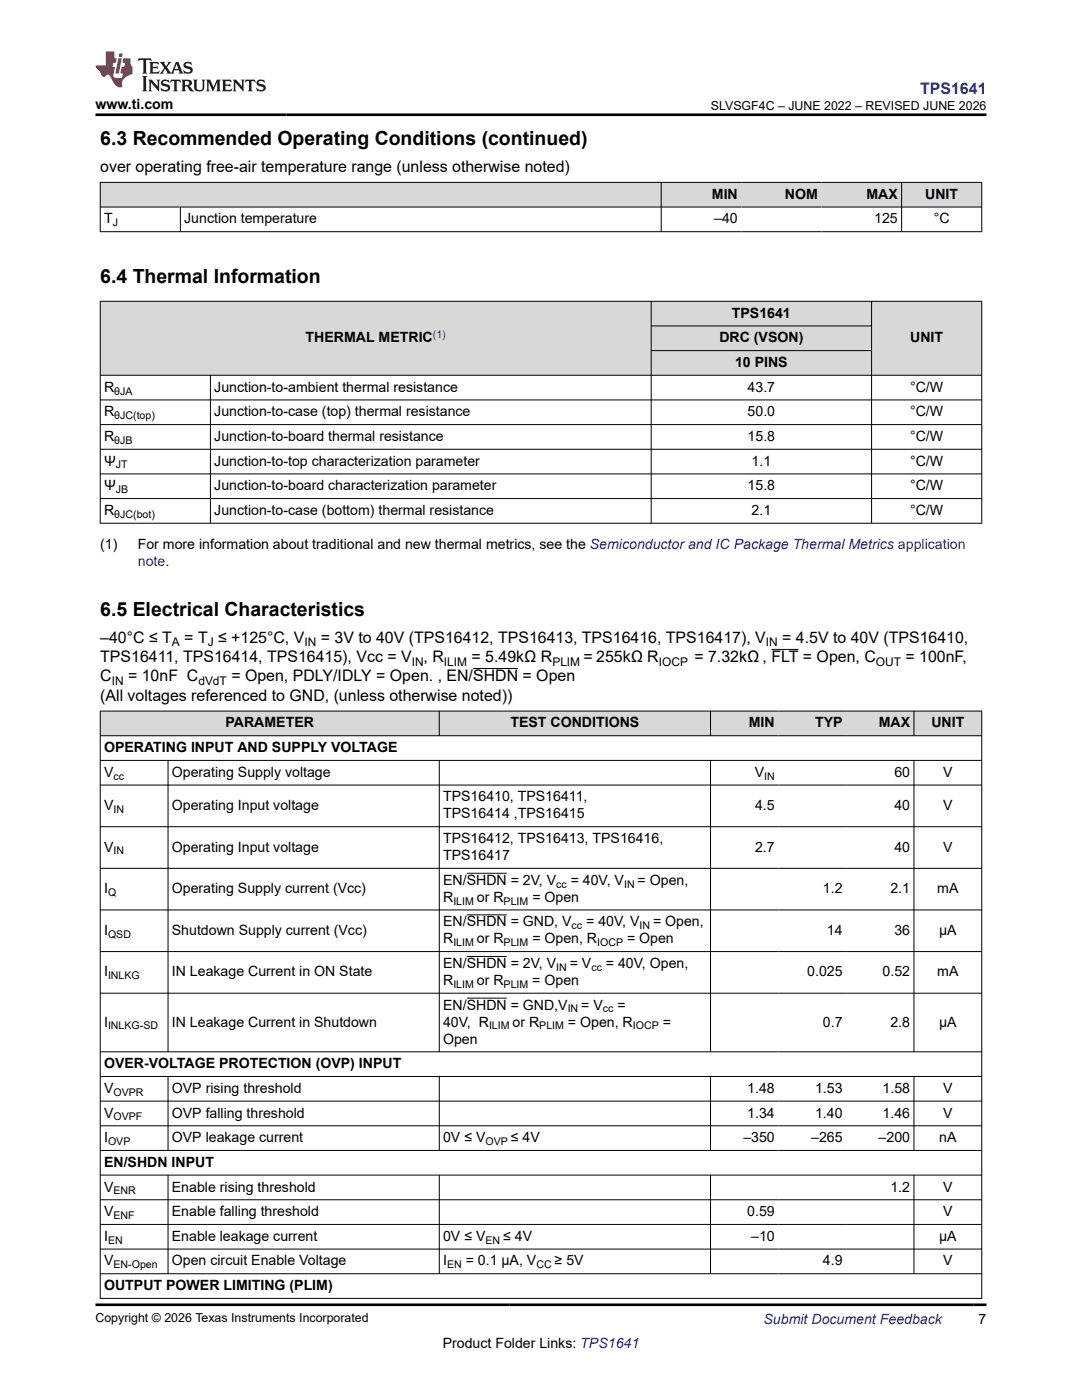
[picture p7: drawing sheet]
<svg xmlns="http://www.w3.org/2000/svg" width="216mm" height="279mm" viewBox="0 0 216 279" stroke-linecap="round" stroke-linejoin="round" font-family="sans-serif">
<defs><g id="words">
<g font-size="3.9">
<text x="20" y="28.8">6.3 Recommended Operating Conditions (continued)</text>
<text x="20" y="56.4">6.4 Thermal Information</text>
<text x="20" y="122.9">6.5 Electrical Characteristics</text>
</g>
<text font-size="3.2" fill="#00f" x="183.6" y="18.7">TPS1641</text>
<g font-size="3.2">
<text x="20" y="34.3">over operating free-air temperature range (unless otherwise noted)</text>
<text x="20" y="128.4">–40°C ≤ T</text>
<text x="36.8" y="128.4">= T ≤ +125°C, V</text>
<text x="64" y="128.4">= 3V to 40V (TPS16412, TPS16413, TPS16416, TPS16417), V</text>
<text x="156.1" y="128.4">= 4.5V to 40V (TPS16410,</text>
<text x="20" y="136">C</text>
<text x="20" y="132.2">TPS16411, TPS16414, TPS16415), Vcc = V</text>
<text x="25.6" y="136">= 10nF C</text>
<text x="46.2" y="136">= Open, PDLY/IDLY = Open. , EN/SHDN = Open</text>
<text x="84.5" y="132.2">, R</text>
<text x="94.1" y="132.2">= 5.49kΩ R</text>
<text x="116.4" y="132.2">= 255kΩ R</text>
<text x="138.6" y="132.2">= 7.32kΩ , FLT = Open, C</text>
<text x="180.7" y="132.2">= 100nF,</text>
<text x="20" y="139.8">(All voltages referenced to GND, (unless otherwise noted))</text>
</g>
<g font-size="2.8">
<text x="19" y="21.8">www.ti.com</text>
<text x="142" y="39.7">MIN</text>
<text x="156.6" y="39.7">NOM</text>
<text x="172.9" y="39.7">MAX</text>
<text x="184.6" y="39.7">UNIT</text>
<text x="20.8" y="44.6">T</text>
<text x="36.8" y="44.6">Junction temperature</text>
<text x="142.5" y="44.6">–40</text>
<text x="174.4" y="44.6">125</text>
<text x="186.3" y="44.6">°C</text>
<text x="146" y="63.4">TPS1641</text>
<text x="61" y="68.3">THERMAL METRIC</text>
<text x="143.5" y="68.3">DRC (VSON)</text>
<text x="181.6" y="68.3">UNIT</text>
<text x="146.7" y="73.2">10 PINS</text>
<text x="20.8" y="78.2">R</text>
<text x="20.8" y="83.1">R</text>
<text x="42.8" y="78.2">Junction-to-ambient thermal resistance</text>
<text x="42.8" y="83.1">Junction-to-case (top) thermal resistance</text>
<text x="149.2" y="78.2">43.7</text>
<text x="149.2" y="83.1">50.0</text>
<text x="181.6" y="78.2">°C/W</text>
<text x="181.6" y="83.1">°C/W</text>
<text x="20.8" y="88">R</text>
<text x="42.8" y="88">Junction-to-board thermal resistance</text>
<text x="149.2" y="88">15.8</text>
<text x="181.6" y="88">°C/W</text>
<text x="20.8" y="92.9">Ψ</text>
<text x="42.8" y="92.9">Junction-to-top characterization parameter</text>
<text x="150" y="92.9">1.1</text>
<text x="181.6" y="92.9">°C/W</text>
<text x="20.8" y="97.9">Ψ</text>
<text x="42.8" y="97.9">Junction-to-board characterization parameter</text>
<text x="149.2" y="97.9">15.8</text>
<text x="181.6" y="97.9">°C/W</text>
<text x="20.8" y="102.8">R</text>
<text x="42.8" y="102.8">Junction-to-case (bottom) thermal resistance</text>
<text x="150" y="102.8">2.1</text>
<text x="181.6" y="102.8">°C/W</text>
<text x="20" y="109.6">(1)</text>
<text x="27.5" y="109.6">For more information about traditional and new thermal metrics, see the Semiconductor and IC Package Thermal Metrics application</text>
<text x="45" y="145.2">PARAMETER</text>
<text x="101.9" y="145.2">TEST CONDITIONS</text>
<text x="149.4" y="145.2">MIN</text>
<text x="162.6" y="145.2">TYP</text>
<text x="175.3" y="145.2">MAX</text>
<text x="185.8" y="145.2">UNIT</text>
<text x="20.8" y="150.1">OPERATING INPUT AND SUPPLY VOLTAGE</text>
<text x="20.8" y="155">V</text>
<text x="34.3" y="155">Operating Supply voltage</text>
<text x="150.6" y="155">V</text>
<text x="178.5" y="155">60</text>
<text x="188.2" y="155">V</text>
<text x="20.8" y="161.6">V</text>
<text x="34.3" y="161.6">Operating Input voltage</text>
<text x="88.4" y="160">TPS16410, TPS16411,</text>
<text x="150.7" y="161.6">4.5</text>
<text x="178.5" y="161.6">40</text>
<text x="188.2" y="161.6">V</text>
<text x="88.4" y="163.3">TPS16414 ,TPS16415</text>
<text x="20.8" y="170">V</text>
<text x="34.3" y="170">Operating Input voltage</text>
<text x="88.4" y="168.3">TPS16412, TPS16413, TPS16416,</text>
<text x="88.4" y="171.6">TPS16417</text>
<text x="150.7" y="170">2.7</text>
<text x="178.5" y="170">40</text>
<text x="188.2" y="170">V</text>
<text x="20.8" y="178.3">I</text>
<text x="34.3" y="178.3">Operating Supply current (Vcc)</text>
<text x="88.4" y="180">R</text>
<text x="88.4" y="176.6">EN/SHDN = 2V, V</text>
<text x="95.2" y="180">or R</text>
<text x="106.2" y="180">= Open</text>
<text x="113.9" y="176.6">= 40V, V</text>
<text x="127.2" y="176.6">= Open,</text>
<text x="164.2" y="178.3">1.2</text>
<text x="177.7" y="178.3">2.1</text>
<text x="187" y="178.3">mA</text>
<text x="88.4" y="184.9">EN/SHDN = GND, V</text>
<text x="117" y="184.9">= 40V, V</text>
<text x="130.3" y="184.9">= Open,</text>
<text x="20.8" y="186.6">I</text>
<text x="34.3" y="186.6">Shutdown Supply current (Vcc)</text>
<text x="88.4" y="188.3">R</text>
<text x="95.2" y="188.3">or R</text>
<text x="106.2" y="188.3">= Open, R</text>
<text x="125.1" y="188.3">= Open</text>
<text x="165" y="186.6">14</text>
<text x="178.5" y="186.6">36</text>
<text x="187.4" y="186.6">µA</text>
<text x="20.8" y="194.9">I</text>
<text x="34.3" y="194.9">IN Leakage Current in ON State</text>
<text x="88.4" y="193.2">EN/SHDN = 2V, V</text>
<text x="88.4" y="196.6">R</text>
<text x="95.2" y="196.6">or R</text>
<text x="106.2" y="196.6">= Open</text>
<text x="113.7" y="193.2">= V</text>
<text x="120.9" y="193.2">= 40V, Open,</text>
<text x="161.1" y="194.9">0.025</text>
<text x="176.1" y="194.9">0.52</text>
<text x="187" y="194.9">mA</text>
<text x="88.4" y="201.5">EN/SHDN = GND,V</text>
<text x="116" y="201.5">= V</text>
<text x="123.2" y="201.5">=</text>
<text x="20.8" y="204.9">I</text>
<text x="34.3" y="204.9">IN Leakage Current in Shutdown</text>
<text x="88.4" y="204.9">40V, R</text>
<text x="88.4" y="208.3">Open</text>
<text x="102.3" y="204.9">or R</text>
<text x="113.3" y="204.9">= Open, R</text>
<text x="132.2" y="204.9">=</text>
<text x="164.2" y="204.9">0.7</text>
<text x="177.7" y="204.9">2.8</text>
<text x="187.4" y="204.9">µA</text>
<text x="20.8" y="213.2">OVER-VOLTAGE PROTECTION (OVP) INPUT</text>
<text x="20.8" y="218.1">V</text>
<text x="34.3" y="218.1">OVP rising threshold</text>
<text x="149.1" y="218.1">1.48</text>
<text x="162.6" y="218.1">1.53</text>
<text x="176.1" y="218.1">1.58</text>
<text x="188.2" y="218.1">V</text>
<text x="20.8" y="223">V</text>
<text x="20.8" y="227.9">I</text>
<text x="34.3" y="223">OVP falling threshold</text>
<text x="34.3" y="227.9">OVP leakage current</text>
<text x="88.4" y="227.9">0V ≤ V</text>
<text x="101.9" y="227.9">≤ 4V</text>
<text x="148.3" y="227.9">–350</text>
<text x="149.1" y="223">1.34</text>
<text x="161.9" y="227.9">–265</text>
<text x="162.6" y="223">1.40</text>
<text x="175.3" y="227.9">–200</text>
<text x="176.1" y="223">1.46</text>
<text x="187.4" y="227.9">nA</text>
<text x="188.2" y="223">V</text>
<text x="20.8" y="232.9">EN/SHDN INPUT</text>
<text x="20.8" y="237.8">V</text>
<text x="34.3" y="237.8">Enable rising threshold</text>
<text x="177.7" y="237.8">1.2</text>
<text x="188.2" y="237.8">V</text>
<text x="20.8" y="242.7">V</text>
<text x="34.3" y="242.7">Enable falling threshold</text>
<text x="149.1" y="242.7">0.59</text>
<text x="188.2" y="242.7">V</text>
<text x="20.8" y="247.6">I</text>
<text x="34.3" y="247.6">Enable leakage current</text>
<text x="88.4" y="247.6">0V ≤ V</text>
<text x="100.4" y="247.6">≤ 4V</text>
<text x="149.9" y="247.6">–10</text>
<text x="187.4" y="247.6">µA</text>
<text x="20.8" y="252.6">V</text>
<text x="20.8" y="257.5">OUTPUT POWER LIMITING (PLIM)</text>
<text x="34.3" y="252.6">Open circuit Enable Voltage</text>
<text x="88.4" y="252.6">I</text>
<text x="92.9" y="252.6">= 0.1 µA, V</text>
<text x="110.7" y="252.6">≥ 5V</text>
<text x="164.2" y="252.6">4.9</text>
<text x="188.2" y="252.6">V</text>
<text x="88.3" y="269">Product Folder Links: TPS1641</text>
<text x="195.3" y="264.2">7</text>
</g>
<g font-size="2.8" fill="#00f">
<text x="27.5" y="113">note.</text>
<text x="152.4" y="264.2">Submit Document Feedback</text>
</g>
<g font-size="2.5">
<text x="141.9" y="21.9">SLVSGF4C – JUNE 2022 – REVISED JUNE 2026</text>
<text x="19" y="263.9">Copyright © 2026 Texas Instruments Incorporated</text>
</g>
<g font-size="2.4">
<text x="34.3" y="129">A</text>
<text x="41.5" y="129">J</text>
<text x="60.7" y="129">IN</text>
<text x="152.8" y="129">IN</text>
<text x="22.3" y="136.6">IN</text>
<text x="39.6" y="136.6">dVdT</text>
<text x="82.2" y="132.8">IN</text>
<text x="88.6" y="132.8">ILIM</text>
<text x="110.2" y="132.8">PLIM</text>
<text x="131.5" y="132.8">IOCP</text>
<text x="174.8" y="132.8">OUT</text>
</g>
<g font-size="2.1">
<text x="22.5" y="45.2">J</text>
<text x="22.8" y="78.7">θJA</text>
<text x="22.8" y="83.7">θJC(top)</text>
<text x="22.8" y="88.6">θJB</text>
<text x="23.1" y="93.5">JT</text>
<text x="23.1" y="98.4">JB</text>
<text x="22.8" y="103.3">θJC(bot)</text>
<text x="22.6" y="155.6">cc</text>
<text x="152.5" y="155.6">IN</text>
<text x="22.6" y="162.2">IN</text>
<text x="22.6" y="170.5">IN</text>
<text x="21.6" y="178.8">Q</text>
<text x="111" y="177.1">cc</text>
<text x="124.5" y="177.1">IN</text>
<text x="90.5" y="180.5">ILIM</text>
<text x="100.5" y="180.5">PLIM</text>
<text x="114.1" y="185.4">cc</text>
<text x="127.6" y="185.4">IN</text>
<text x="21.6" y="187.1">QSD</text>
<text x="90.5" y="188.8">ILIM</text>
<text x="100.5" y="188.8">PLIM</text>
<text x="119.2" y="188.8">IOCP</text>
<text x="21.6" y="195.4">INLKG</text>
<text x="90.5" y="197.1">ILIM</text>
<text x="100.5" y="197.1">PLIM</text>
<text x="111" y="193.7">IN</text>
<text x="118" y="193.7">cc</text>
<text x="113.3" y="202.1">IN</text>
<text x="120.3" y="202.1">cc</text>
<text x="21.6" y="205.4">INLKG-SD</text>
<text x="97.6" y="205.4">ILIM</text>
<text x="107.6" y="205.4">PLIM</text>
<text x="126.3" y="205.4">IOCP</text>
<text x="22.6" y="218.7">OVPR</text>
<text x="22.6" y="223.6">OVPF</text>
<text x="21.6" y="228.5">OVP</text>
<text x="96.9" y="228.5">OVP</text>
<text x="22.6" y="238.4">ENR</text>
<text x="22.6" y="243.3">ENF</text>
<text x="21.6" y="248.2">EN</text>
<text x="96.9" y="248.2">EN</text>
<text x="22.6" y="253.1">EN-Open</text>
<text x="89.2" y="253.1">EN</text>
<text x="107" y="253.1">CC</text>
</g>
<text font-size="2.1" fill="#00f" x="86.4" y="67.4">(1)</text>
</g></defs>
<g fill="#d8d8d8">
<path d="M20 36.4h175.9v4.9h-175.9z" fill-rule="evenodd"/>
<path d="M20.1 36.5h111.8v4.8h-111.8z" fill-rule="evenodd"/>
<path d="M132 36.5h15.9v4.8h-15.9z" fill-rule="evenodd"/>
<path d="M147.9 36.5h16v4.8h-16z" fill-rule="evenodd"/>
<path d="M163.9 36.5h15.9v4.8h-15.9z" fill-rule="evenodd"/>
<path d="M180 36.5h15.8v4.8h-15.8z" fill-rule="evenodd"/>
</g>
<path d="M19.9 36.4h176.1M20 36.3v10M131.9 36.3v10M179.9 36.3v10M195.9 36.3v10M19.9 41.3h176.1M19.9 46.2h176.1M36 41.3v5" fill="none" stroke="#000" stroke-width=".2"/>
<g fill="#d8d8d8">
<path d="M20 60.1h175.9v5h-175.9z" fill-rule="evenodd"/>
<path d="M20.1 60.2h109.8v14.6h-109.8z" fill-rule="evenodd"/>
<path d="M130 60.2h43.9v4.8h-43.9z" fill-rule="evenodd"/>
<path d="M174 60.2h21.8v14.6h-21.8z" fill-rule="evenodd"/>
<path d="M130 65.1h43.9v4.8h-43.9z" fill-rule="evenodd"/>
<path d="M130 70h43.9v4.8h-43.9z" fill-rule="evenodd"/>
</g>
<g fill="none" stroke="#000" stroke-width=".2">
<path d="M19.9 60.1h176.1M19.9 74.9h176.1M19.9 79.8h176.1M20 60.1v44.4M42 74.9v29.6M129.9 60.1v44.4M129.9 65.1h44.1M129.9 70h44.1M173.9 60.1v44.4M195.9 60.1v44.4M19.9 84.7h176.1M19.9 89.7h176.1"/>
<path d="M19.9 94.6h176.1M19.9 99.5h176.1M19.9 104.4h176.1"/>
</g>
<g fill="#d8d8d8">
<path d="M20 141.9h175.9v4.9h-175.9z" fill-rule="evenodd"/>
<path d="M20.1 142h67.5v4.8h-67.5z" fill-rule="evenodd"/>
<path d="M87.7 142h54v4.8h-54z" fill-rule="evenodd"/>
<path d="M141.8 142h13.5v4.8h-13.5z" fill-rule="evenodd"/>
<path d="M155.3 142h13.5v4.8h-13.5z" fill-rule="evenodd"/>
<path d="M168.8 142h13.5v4.8h-13.5z" fill-rule="evenodd"/>
<path d="M182.4 142h13.4v4.8h-13.4z" fill-rule="evenodd"/>
</g>
<g fill="none" stroke="#000" stroke-width=".2">
<path d="M94.4 133.4h9M153.9 129.6h5.4M19.9 141.9h176.1M19.9 146.8h176.1M19.9 151.8h176.1M19.9 156.7h176.1M20 141.9v117.3M33.5 151.8v58.2M87.7 141.9v5M87.7 151.8v58.2M141.8 141.9v5M141.8 151.8v58.2"/>
<path d="M182.4 141.9v5M182.4 151.8v58.2M195.9 141.9v117.3M19.9 165h176.1M19.9 173.3h176.1M93.1 174.3h8M19.9 181.6h176.1M19.9 189.9h176.1M19.9 198.2h176.1M93.1 182.6h8M93.1 190.9h8M93.1 199.2h8"/>
<path d="M19.9 209.9h176.1M19.9 214.8h176.1M19.9 219.8h176.1M33.5 214.8v14.9M87.7 214.8v14.9M141.8 214.8v14.9M182.4 214.8v14.9M19.9 224.7h176.1M19.9 229.6h176.1M19.9 234.5h176.1M19.9 239.4h176.1M33.5 234.5v19.8"/>
<path d="M87.7 234.5v19.8M141.8 234.5v19.8M182.4 234.5v19.8M19.9 244.4h176.1M19.9 249.3h176.1M19.9 254.2h176.1M19.9 259.1h176.1"/>
</g>
<path d="M27.7 11.6l-.2 .6 .5-.2h.6v.1v2.2l-.2 .4h1l-.2-.4v-2.2v-.1h.5l.5 .2-.1-.6zM29.8 12.4l.2 .3v1.6l-.2 .4h1.9l.1-.6a1.08 1.08 0 0 1-1.3 .2v-.7h.6l.4 .2v-.7l-.4 .2h-.6v-.5l.2-.2a1 1 0 0 1 1 .3l-.1-.5zM31.8 12.4l1 1.1-1 1.2h.9l-.2-.2 .4-.8 .5 .8-.2 .2h1.6l-.2-.2 .1-.5h1l.1 .5-.1 .2h.9l-.2-.4-.8-1.9h-.5l-1 2.1-.8-1.1 .9-1h-.8l.2 .2-.5 .6-.3-.6 .1-.2zM35.2 12.8l.4 1h-.8zM36.8 12.5a.65 .65 0 0 0-.2 .7 .65 .65 0 0 0 .6 .5l.7 .1 .1 .3a.79 .79 0 0 1-.7 .4 .79 .79 0 0 1-.7-.5l.1 .7 .2-.1a.93 .93 0 0 0 1.1 0 .93 .93 0 0 0 .4-.9 1.46 1.46 0 0 0-1.2-.6l-.1-.3a1.09 1.09 0 0 1 1.2 .2l-.2-.6-.1 .1-.6-.2zM28.4 15.2l.2 .4v2.2l-.2 .4h1l-.2-.4v-2.2l.2-.4zM29.6 15.9l.2 .4v1.5l-.2 .4h.8l-.3-.4v-1.3l1.7 1.8v-2l.2-.4h-.8l.2 .2 .1 1.1-1.2-1.3zM32.3 16a.65 .65 0 0 0-.2 .8 .65 .65 0 0 0 .7 .4l.6 .2 .1 .2a.79 .79 0 0 1-.7 .4 .79 .79 0 0 1-.7-.5l.1 .7 .2-.1a.93 .93 0 0 0 1.1 .1 .93 .93 0 0 0 .4-1 1.46 1.46 0 0 0-1.2-.5l-.1-.4a1.09 1.09 0 0 1 1.2 .2l-.2-.6-.1 .1-.6-.1zM34.1 15.9l-.1 .6a.63 .63 0 0 1 .7-.3l.1 1.6-.3 .4h1l-.2-.4v-1.6a.66 .66 0 0 1 .8 .3l-.1-.6zM36.2 15.9l.2 .4v1.5l-.2 .4h.9l-.2-.2v-.7h.5l.1 .2a.79 .79 0 0 0 1.2 .6l-1-.9a.61 .61 0 0 0 .6-.6 .61 .61 0 0 0-.5-.7zM36.9 16.2h.2a.47 .47 0 0 1 .5 .1 .47 .47 0 0 1 .1 .5l-.2 .1-.6 .1zM38.5 15.9l.2 .2a2.27 2.27 0 0 0 .4 2 1.04 1.04 0 0 0 1.7-.7v-1.3l.2-.2h-.8l.2 .4v1.1a.6 .6 0 0 1-.6 .6 .6 .6 0 0 1-.6-.6v-1.1l.3-.4zM41.1 15.9l.2 .4v1.5l-.2 .4h.7l-.2-.4v-1.4l.9 1.9 .8-1.9v1.4l-.2 .4h1l-.3-.4v-1.5l.3-.4h-.8l-.7 1.5-.7-1.5zM44.3 15.9l.2 .4v1.5l-.2 .4h1.9l.1-.6a1.09 1.09 0 0 1-1.3 .2v-.7h.6l.4 .2v-.6l-.4 .2h-.6v-.6l.2-.1a1.01 1.01 0 0 1 1 .3l-.1-.6zM46.4 15.9l.3 .4v1.5l-.3 .4h.8l-.2-.4v-1.3l1.6 1.8v-2l.2-.4h-.7l.2 .2v1.1l-1.2-1.3zM49 15.9l-.1 .6a.63 .63 0 0 1 .8-.3v1.6l-.3 .4h1l-.2-.4v-1.6a.66 .66 0 0 1 .8 .3l-.1-.6zM51.4 16a.65 .65 0 0 0-.2 .8 .65 .65 0 0 0 .6 .4l.6 .2 .2 .2a.79 .79 0 0 1-.8 .4 .79 .79 0 0 1-.6-.5l.1 .7 .2-.1a.93 .93 0 0 0 1 .1 .93 .93 0 0 0 .5-1 1.46 1.46 0 0 0-1.3-.5l-.1-.4a1.09 1.09 0 0 1 1.3 .2l-.2-.6-.2 .1-.5-.1z" fill="#231f20"/>
<path d="M21.1 10.3v2.7h-2.1l.1 .4 .9 1a.95 .95 0 0 0 .9 .9 .59 .59 0 0 1 .6-.4 .59 .59 0 0 1 .5 .3l.4 .8a1.59 1.59 0 0 0 2.1 1.4 1.61 1.61 0 0 1 1-2.3l1-.3-.1-1.5a1.59 1.59 0 0 1-.4-1.7h-1.4l-.2 .9h.5l-.1 .9h-.5l-.2 .9v.3l.4 .1-.2 .9h-.6a.73 .73 0 0 1-1.1-.7l.3-1.5h-.5l.2-.9h.5l.2-.9h-.5v-1.3zM23.6 11.6l-.6 3.1h.7l.6-3.1zM23.8 10.7l-.1 .6h.7l.1-.6z" fill="#ed1c24"/>
<path d="M19 22.9h177.8M19 260.4h177.8" fill="none" stroke="#000" stroke-width=".53"/>
<use href="#words"/>
</svg>
